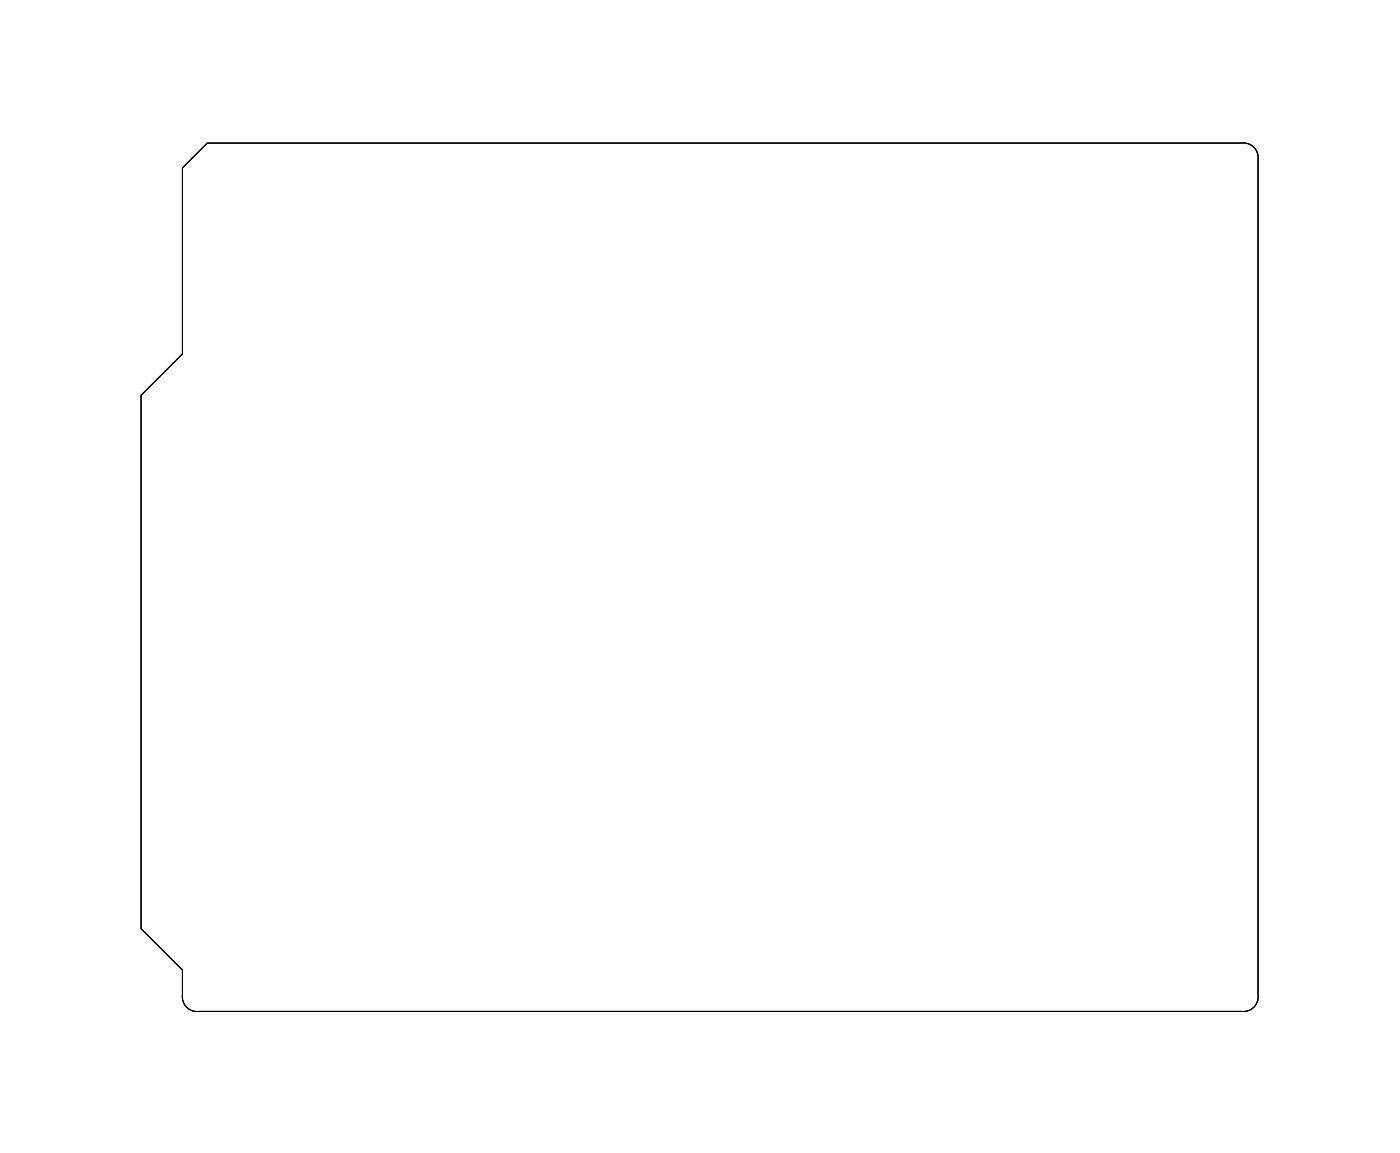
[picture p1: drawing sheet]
<svg xmlns="http://www.w3.org/2000/svg" width="86mm" height="71mm" viewBox="0 0 86 71" stroke-linecap="round" stroke-linejoin="round" font-family="sans-serif">
<path d="M11.2 10.3l1.5-1.5h63.3a.9 .9 0 0 1 1 1v51.1a.9 .9 0 0 1-1 1h-63.8a.9 .9 0 0 1-1-1v-1.5l-2.6-2.6v-32.6l2.6-2.5z" fill="none" stroke="#000" stroke-width=".06"/>
<circle cx="23.8" cy="59.3" r=".66" fill="#fff"/>
<circle cx="23.8" cy="59.3" r=".66" fill="none" stroke="#fff" stroke-width=".61" stroke-linecap="butt"/>
<circle cx="21.3" cy="59.3" r=".66" fill="#fff"/>
<circle cx="21.3" cy="59.3" r=".66" fill="none" stroke="#fff" stroke-width=".61" stroke-linecap="butt"/>
<circle cx="18.7" cy="59.3" r=".66" fill="#fff"/>
<circle cx="18.7" cy="59.3" r=".66" fill="none" stroke="#fff" stroke-width=".61" stroke-linecap="butt"/>
<circle cx="16.2" cy="59.3" r=".66" fill="#fff"/>
<circle cx="16.2" cy="59.3" r=".66" fill="none" stroke="#fff" stroke-width=".61" stroke-linecap="butt"/>
<circle cx="13.6" cy="59.3" r=".66" fill="#fff"/>
<circle cx="13.6" cy="59.3" r=".66" fill="none" stroke="#fff" stroke-width=".61" stroke-linecap="butt"/>
<circle cx="35.5" cy="11" r=".66" fill="#fff"/>
<circle cx="35.5" cy="11" r=".66" fill="none" stroke="#fff" stroke-width=".61" stroke-linecap="butt"/>
<circle cx="38" cy="11" r=".66" fill="#fff"/>
<circle cx="38" cy="11" r=".66" fill="none" stroke="#fff" stroke-width=".61" stroke-linecap="butt"/>
<circle cx="40.6" cy="11" r=".66" fill="#fff"/>
<circle cx="40.6" cy="11" r=".66" fill="none" stroke="#fff" stroke-width=".61" stroke-linecap="butt"/>
<circle cx="43.1" cy="11" r=".66" fill="#fff"/>
<circle cx="43.1" cy="11" r=".66" fill="none" stroke="#fff" stroke-width=".61" stroke-linecap="butt"/>
<circle cx="45.6" cy="11" r=".66" fill="#fff"/>
<circle cx="45.6" cy="11" r=".66" fill="none" stroke="#fff" stroke-width=".61" stroke-linecap="butt"/>
<circle cx="48.2" cy="11" r=".66" fill="#fff"/>
<circle cx="48.2" cy="11" r=".66" fill="none" stroke="#fff" stroke-width=".61" stroke-linecap="butt"/>
<circle cx="50.7" cy="11" r=".66" fill="#fff"/>
<circle cx="50.7" cy="11" r=".66" fill="none" stroke="#fff" stroke-width=".61" stroke-linecap="butt"/>
<circle cx="53.3" cy="11" r=".66" fill="#fff"/>
<circle cx="53.3" cy="11" r=".66" fill="none" stroke="#fff" stroke-width=".61" stroke-linecap="butt"/>
<circle cx="55.8" cy="11" r=".66" fill="#fff"/>
<circle cx="55.8" cy="11" r=".66" fill="none" stroke="#fff" stroke-width=".61" stroke-linecap="butt"/>
<circle cx="58.3" cy="11" r=".66" fill="#fff"/>
<circle cx="58.3" cy="11" r=".66" fill="none" stroke="#fff" stroke-width=".61" stroke-linecap="butt"/>
<circle cx="13.6" cy="11" r=".66" fill="#fff"/>
<circle cx="13.6" cy="11" r=".66" fill="none" stroke="#fff" stroke-width=".61" stroke-linecap="butt"/>
<circle cx="16.2" cy="11" r=".66" fill="#fff"/>
<circle cx="16.2" cy="11" r=".66" fill="none" stroke="#fff" stroke-width=".61" stroke-linecap="butt"/>
<circle cx="18.7" cy="11" r=".66" fill="#fff"/>
<circle cx="18.7" cy="11" r=".66" fill="none" stroke="#fff" stroke-width=".61" stroke-linecap="butt"/>
<circle cx="21.3" cy="11" r=".66" fill="#fff"/>
<circle cx="21.3" cy="11" r=".66" fill="none" stroke="#fff" stroke-width=".61" stroke-linecap="butt"/>
<circle cx="23.8" cy="11" r=".66" fill="#fff"/>
<circle cx="23.8" cy="11" r=".66" fill="none" stroke="#fff" stroke-width=".61" stroke-linecap="butt"/>
<circle cx="26.3" cy="11" r=".66" fill="#fff"/>
<circle cx="26.3" cy="11" r=".66" fill="none" stroke="#fff" stroke-width=".61" stroke-linecap="butt"/>
<circle cx="28.9" cy="11" r=".66" fill="#fff"/>
<circle cx="28.9" cy="11" r=".66" fill="none" stroke="#fff" stroke-width=".61" stroke-linecap="butt"/>
<circle cx="31.4" cy="11" r=".66" fill="#fff"/>
<circle cx="31.4" cy="11" r=".66" fill="none" stroke="#fff" stroke-width=".61" stroke-linecap="butt"/>
<circle cx="46.7" cy="59.3" r=".66" fill="#fff"/>
<circle cx="46.7" cy="59.3" r=".66" fill="none" stroke="#fff" stroke-width=".61" stroke-linecap="butt"/>
<circle cx="49.2" cy="59.3" r=".66" fill="#fff"/>
<circle cx="49.2" cy="59.3" r=".66" fill="none" stroke="#fff" stroke-width=".61" stroke-linecap="butt"/>
<circle cx="44.1" cy="59.3" r=".66" fill="#fff"/>
<circle cx="44.1" cy="59.3" r=".66" fill="none" stroke="#fff" stroke-width=".61" stroke-linecap="butt"/>
<circle cx="41.6" cy="59.3" r=".66" fill="#fff"/>
<circle cx="41.6" cy="59.3" r=".66" fill="none" stroke="#fff" stroke-width=".61" stroke-linecap="butt"/>
<circle cx="39" cy="59.3" r=".66" fill="#fff"/>
<circle cx="39" cy="59.3" r=".66" fill="none" stroke="#fff" stroke-width=".61" stroke-linecap="butt"/>
<circle cx="36.5" cy="59.3" r=".66" fill="#fff"/>
<circle cx="36.5" cy="59.3" r=".66" fill="none" stroke="#fff" stroke-width=".61" stroke-linecap="butt"/>
<circle cx="34" cy="59.3" r=".66" fill="#fff"/>
<circle cx="34" cy="59.3" r=".66" fill="none" stroke="#fff" stroke-width=".61" stroke-linecap="butt"/>
<circle cx="31.4" cy="59.3" r=".66" fill="#fff"/>
<circle cx="31.4" cy="59.3" r=".66" fill="none" stroke="#fff" stroke-width=".61" stroke-linecap="butt"/>
<circle cx="26.3" cy="59.3" r=".66" fill="#fff"/>
<circle cx="26.3" cy="59.3" r=".66" fill="none" stroke="#fff" stroke-width=".61" stroke-linecap="butt"/>
<circle cx="49" cy="47.8" r=".6" fill="#fff"/>
<circle cx="49" cy="47.8" r=".6" fill="none" stroke="#fff" stroke-width=".65" stroke-linecap="butt"/>
<path d="M48.4 47.2h1.2v1.2h-1.2z" fill="#fff"/>
<path d="M48.4 47.2h1.2v1.2h-1.2z" fill="none" stroke="#fff" stroke-width=".65" stroke-linecap="butt"/>
<circle cx="49" cy="50.3" r=".6" fill="#fff"/>
<circle cx="49" cy="50.3" r=".6" fill="none" stroke="#fff" stroke-width=".65" stroke-linecap="butt"/>
<circle cx="38.2" cy="47.7" r=".6" fill="#fff"/>
<circle cx="38.2" cy="47.7" r=".6" fill="none" stroke="#fff" stroke-width=".65" stroke-linecap="butt"/>
<path d="M37.6 47.1h1.2v1.2h-1.2z" fill="#fff"/>
<path d="M37.6 47.1h1.2v1.2h-1.2z" fill="none" stroke="#fff" stroke-width=".65" stroke-linecap="butt"/>
<circle cx="38.2" cy="50.2" r=".6" fill="#fff"/>
<circle cx="38.2" cy="50.2" r=".6" fill="none" stroke="#fff" stroke-width=".65" stroke-linecap="butt"/>
<circle cx="28.2" cy="47.7" r=".6" fill="#fff"/>
<circle cx="28.2" cy="47.7" r=".6" fill="none" stroke="#fff" stroke-width=".65" stroke-linecap="butt"/>
<path d="M27.6 47.1h1.2v1.2h-1.2z" fill="#fff"/>
<path d="M27.6 47.1h1.2v1.2h-1.2z" fill="none" stroke="#fff" stroke-width=".65" stroke-linecap="butt"/>
<circle cx="28.2" cy="50.2" r=".6" fill="#fff"/>
<circle cx="28.2" cy="50.2" r=".6" fill="none" stroke="#fff" stroke-width=".65" stroke-linecap="butt"/>
<circle cx="49.3" cy="40.1" r=".6" fill="#fff"/>
<circle cx="49.3" cy="40.1" r=".6" fill="none" stroke="#fff" stroke-width=".65" stroke-linecap="butt"/>
<path d="M48.7 39.5h1.2v1.2h-1.2z" fill="#fff"/>
<path d="M48.7 39.5h1.2v1.2h-1.2z" fill="none" stroke="#fff" stroke-width=".65" stroke-linecap="butt"/>
<circle cx="49.3" cy="42.6" r=".6" fill="#fff"/>
<circle cx="49.3" cy="42.6" r=".6" fill="none" stroke="#fff" stroke-width=".65" stroke-linecap="butt"/>
<circle cx="38.5" cy="40.2" r=".6" fill="#fff"/>
<circle cx="38.5" cy="40.2" r=".6" fill="none" stroke="#fff" stroke-width=".65" stroke-linecap="butt"/>
<path d="M37.9 39.6h1.2v1.2h-1.2z" fill="#fff"/>
<path d="M37.9 39.6h1.2v1.2h-1.2z" fill="none" stroke="#fff" stroke-width=".65" stroke-linecap="butt"/>
<circle cx="38.5" cy="42.7" r=".6" fill="#fff"/>
<circle cx="38.5" cy="42.7" r=".6" fill="none" stroke="#fff" stroke-width=".65" stroke-linecap="butt"/>
<circle cx="28.2" cy="40.2" r=".6" fill="#fff"/>
<circle cx="28.2" cy="40.2" r=".6" fill="none" stroke="#fff" stroke-width=".65" stroke-linecap="butt"/>
<path d="M27.6 39.6h1.2v1.2h-1.2z" fill="#fff"/>
<path d="M27.6 39.6h1.2v1.2h-1.2z" fill="none" stroke="#fff" stroke-width=".65" stroke-linecap="butt"/>
<circle cx="28.2" cy="42.7" r=".6" fill="#fff"/>
<circle cx="28.2" cy="42.7" r=".6" fill="none" stroke="#fff" stroke-width=".65" stroke-linecap="butt"/>
<circle cx="49.3" cy="32.3" r=".6" fill="#fff"/>
<circle cx="49.3" cy="32.3" r=".6" fill="none" stroke="#fff" stroke-width=".65" stroke-linecap="butt"/>
<path d="M48.7 31.7h1.2v1.2h-1.2z" fill="#fff"/>
<path d="M48.7 31.7h1.2v1.2h-1.2z" fill="none" stroke="#fff" stroke-width=".65" stroke-linecap="butt"/>
<circle cx="49.3" cy="34.8" r=".6" fill="#fff"/>
<circle cx="49.3" cy="34.8" r=".6" fill="none" stroke="#fff" stroke-width=".65" stroke-linecap="butt"/>
<circle cx="38.7" cy="32.1" r=".6" fill="#fff"/>
<circle cx="38.7" cy="32.1" r=".6" fill="none" stroke="#fff" stroke-width=".65" stroke-linecap="butt"/>
<path d="M38.1 31.5h1.2v1.2h-1.2z" fill="#fff"/>
<path d="M38.1 31.5h1.2v1.2h-1.2z" fill="none" stroke="#fff" stroke-width=".65" stroke-linecap="butt"/>
<circle cx="38.7" cy="34.6" r=".6" fill="#fff"/>
<circle cx="38.7" cy="34.6" r=".6" fill="none" stroke="#fff" stroke-width=".65" stroke-linecap="butt"/>
<circle cx="28.4" cy="32.3" r=".6" fill="#fff"/>
<circle cx="28.4" cy="32.3" r=".6" fill="none" stroke="#fff" stroke-width=".65" stroke-linecap="butt"/>
<path d="M27.8 31.7h1.2v1.2h-1.2z" fill="#fff"/>
<path d="M27.8 31.7h1.2v1.2h-1.2z" fill="none" stroke="#fff" stroke-width=".65" stroke-linecap="butt"/>
<circle cx="28.4" cy="34.8" r=".6" fill="#fff"/>
<circle cx="28.4" cy="34.8" r=".6" fill="none" stroke="#fff" stroke-width=".65" stroke-linecap="butt"/>
<circle cx="28.8" cy="24.4" r=".6" fill="#fff"/>
<circle cx="28.8" cy="24.4" r=".6" fill="none" stroke="#fff" stroke-width=".65" stroke-linecap="butt"/>
<path d="M28.2 23.8h1.2v1.2h-1.2z" fill="#fff"/>
<path d="M28.2 23.8h1.2v1.2h-1.2z" fill="none" stroke="#fff" stroke-width=".65" stroke-linecap="butt"/>
<circle cx="28.8" cy="26.9" r=".6" fill="#fff"/>
<circle cx="28.8" cy="26.9" r=".6" fill="none" stroke="#fff" stroke-width=".65" stroke-linecap="butt"/>
<circle cx="38.5" cy="24.4" r=".6" fill="#fff"/>
<circle cx="38.5" cy="24.4" r=".6" fill="none" stroke="#fff" stroke-width=".65" stroke-linecap="butt"/>
<path d="M37.9 23.8h1.2v1.2h-1.2z" fill="#fff"/>
<path d="M37.9 23.8h1.2v1.2h-1.2z" fill="none" stroke="#fff" stroke-width=".65" stroke-linecap="butt"/>
<circle cx="38.5" cy="26.9" r=".6" fill="#fff"/>
<circle cx="38.5" cy="26.9" r=".6" fill="none" stroke="#fff" stroke-width=".65" stroke-linecap="butt"/>
<circle cx="49.2" cy="24.3" r=".6" fill="#fff"/>
<circle cx="49.2" cy="24.3" r=".6" fill="none" stroke="#fff" stroke-width=".65" stroke-linecap="butt"/>
<path d="M48.6 23.7h1.2v1.2h-1.2z" fill="#fff"/>
<path d="M48.6 23.7h1.2v1.2h-1.2z" fill="none" stroke="#fff" stroke-width=".65" stroke-linecap="butt"/>
<circle cx="49.2" cy="26.8" r=".6" fill="#fff"/>
<circle cx="49.2" cy="26.8" r=".6" fill="none" stroke="#fff" stroke-width=".65" stroke-linecap="butt"/>
</svg>
